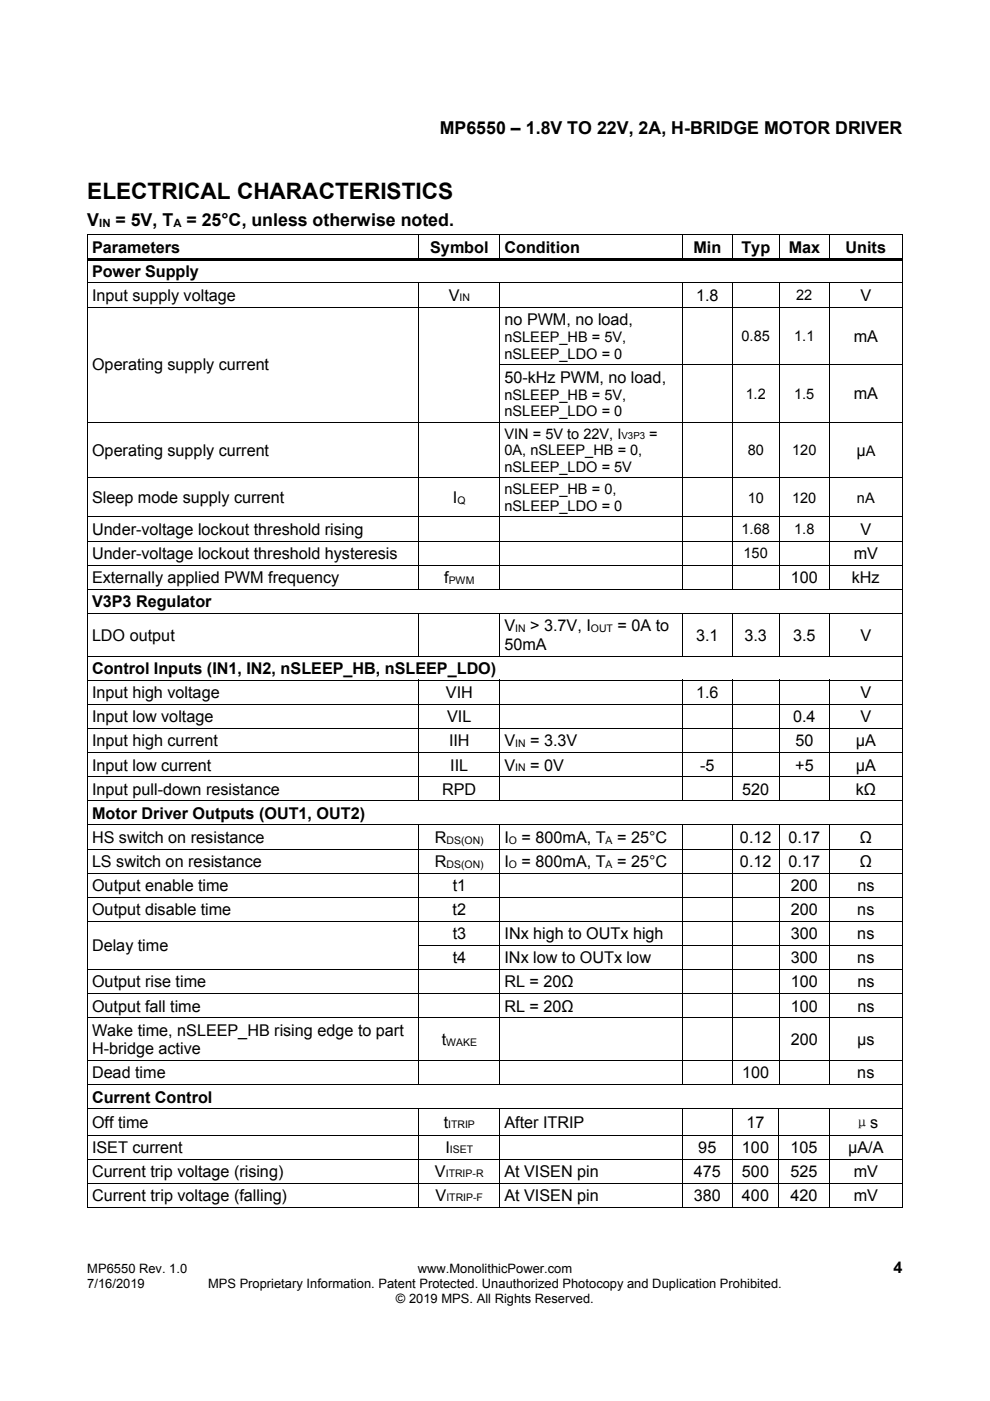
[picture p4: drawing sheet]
<svg xmlns="http://www.w3.org/2000/svg" width="210mm" height="297mm" viewBox="0 0 210 297" stroke-linecap="round" stroke-linejoin="round" font-family="sans-serif">
<defs><g id="words">
<text font-size="4.8" x="18.5" y="42.2">ELECTRICAL CHARACTERISTICS</text>
<g font-size="3.8">
<text x="93.3" y="28.5">MP6550 – 1.8V TO 22V, 2A, H-BRIDGE MOTOR DRIVER</text>
<text x="18.5" y="47.9">V</text>
<text x="24.5" y="47.9">= 5V, T</text>
<text x="39.5" y="47.9">= 25°C, unless otherwise noted.</text>
</g>
<g font-size="3.4">
<text x="19.5" y="53.6">Parameters</text>
<text x="91.2" y="53.6">Symbol</text>
<text x="107" y="53.6">Condition</text>
<text x="147.1" y="53.6">Min</text>
<text x="157.3" y="53.6">Typ</text>
<text x="167.3" y="53.6">Max</text>
<text x="179.4" y="53.6">Units</text>
<text x="19.5" y="58.7">Power Supply</text>
<text x="19.5" y="63.8">Input supply voltage</text>
<text x="95.2" y="63.8">V</text>
<text x="147.6" y="63.8">1.8</text>
<text x="182.5" y="63.8">V</text>
<text x="107" y="68.9">no PWM, no load,</text>
<text x="181.1" y="72.4">mA</text>
<text x="19.5" y="78.5">Operating supply current</text>
<text x="107" y="81.1">50-kHz PWM, no load,</text>
<text x="181.1" y="84.7">mA</text>
<text x="19.5" y="96.7">Operating supply current</text>
<text x="181.6" y="96.7">μA</text>
<text x="19.5" y="106.7">Sleep mode supply current</text>
<text x="96.1" y="106.7">I</text>
<text x="19.5" y="113.4">Under-voltage lockout threshold rising</text>
<text x="182.5" y="113.4">V</text>
<text x="19.5" y="118.5">Under-voltage lockout threshold hysteresis</text>
<text x="181.1" y="118.5">mV</text>
<text x="19.5" y="123.6">Externally applied PWM frequency</text>
<text x="94.2" y="123.6">f</text>
<text x="167.7" y="123.6">100</text>
<text x="180.7" y="123.6">kHz</text>
<text x="19.5" y="128.8">V3P3 Regulator</text>
<text x="19.5" y="135.8">LDO output</text>
<text x="107" y="137.8">50mA</text>
<text x="107" y="133.8">V</text>
<text x="112.5" y="133.8">&gt; 3.7V, I</text>
<text x="131" y="133.8">= 0A to</text>
<text x="147.6" y="135.8">3.1</text>
<text x="157.9" y="135.8">3.3</text>
<text x="168.2" y="135.8">3.5</text>
<text x="182.5" y="135.8">V</text>
<text x="19.5" y="142.9">Control Inputs (IN1, IN2, nSLEEP_HB, nSLEEP_LDO)</text>
<text x="19.5" y="148">Input high voltage</text>
<text x="94.6" y="148">VIH</text>
<text x="147.7" y="148">1.6</text>
<text x="182.5" y="148">V</text>
<text x="19.5" y="153.1">Input low voltage</text>
<text x="94.8" y="153.1">VIL</text>
<text x="168.2" y="153.1">0.4</text>
<text x="182.5" y="153.1">V</text>
<text x="19.5" y="158.2">Input high current</text>
<text x="95.2" y="158.2">IIH</text>
<text x="107" y="158.2">V</text>
<text x="112.5" y="158.2">= 3.3V</text>
<text x="168.7" y="158.2">50</text>
<text x="181.5" y="158.2">μA</text>
<text x="19.5" y="163.4">Input low current</text>
<text x="95.5" y="163.4">IIL</text>
<text x="107" y="163.4">V</text>
<text x="112.5" y="163.4">= 0V</text>
<text x="148.5" y="163.4">-5</text>
<text x="168.7" y="163.4">+5</text>
<text x="181.5" y="163.4">μA</text>
<text x="19.5" y="168.5">Input pull-down resistance</text>
<text x="19.5" y="173.6">Motor Driver Outputs (OUT1, OUT2)</text>
<text x="93.8" y="168.5">RPD</text>
<text x="157.4" y="168.5">520</text>
<text x="181.5" y="168.5">kΩ</text>
<text x="19.5" y="178.7">HS switch on resistance</text>
<text x="92.2" y="178.7">R</text>
<text x="107" y="178.7">I</text>
<text x="110.6" y="178.7">= 800mA, T</text>
<text x="130.9" y="178.7">= 25°C</text>
<text x="156.9" y="178.7">0.12</text>
<text x="167.3" y="178.7">0.17</text>
<text x="182.4" y="178.7">Ω</text>
<text x="19.5" y="183.8">LS switch on resistance</text>
<text x="92.3" y="183.8">R</text>
<text x="107" y="183.8">I</text>
<text x="110.6" y="183.8">= 800mA, T</text>
<text x="130.9" y="183.8">= 25°C</text>
<text x="156.9" y="183.8">0.12</text>
<text x="167.3" y="183.8">0.17</text>
<text x="182.4" y="183.8">Ω</text>
<text x="19.5" y="188.9">Output enable time</text>
<text x="96" y="188.9">t1</text>
<text x="167.7" y="188.9">200</text>
<text x="181.8" y="188.9">ns</text>
<text x="19.5" y="194">Output disable time</text>
<text x="96" y="194">t2</text>
<text x="167.7" y="194">200</text>
<text x="181.8" y="194">ns</text>
<text x="19.5" y="201.7">Delay time</text>
<text x="96" y="199.1">t3</text>
<text x="107" y="199.1">INx high to OUTx high</text>
<text x="167.7" y="199.1">300</text>
<text x="181.8" y="199.1">ns</text>
<text x="19.5" y="209.4">Output rise time</text>
<text x="96" y="204.2">t4</text>
<text x="107" y="209.4">RL = 20Ω</text>
<text x="107" y="204.2">INx low to OUTx low</text>
<text x="167.7" y="209.4">100</text>
<text x="167.8" y="204.2">300</text>
<text x="181.8" y="204.2">ns</text>
<text x="181.8" y="209.4">ns</text>
<text x="19.5" y="214.5">Output fall time</text>
<text x="107" y="214.5">RL = 20Ω</text>
<text x="167.7" y="214.5">100</text>
<text x="181.8" y="214.5">ns</text>
<text x="19.5" y="219.6">Wake time, nSLEEP_HB rising edge to part</text>
<text x="93.7" y="221.6">t</text>
<text x="167.7" y="221.6">200</text>
<text x="181.8" y="221.6">μs</text>
<text x="19.5" y="223.5">H-bridge active</text>
<text x="19.5" y="228.6">Dead time</text>
<text x="19.5" y="233.8">Current Control</text>
<text x="157.4" y="228.6">100</text>
<text x="181.8" y="228.6">ns</text>
<text x="19.5" y="239.1">Off time</text>
<text x="94.1" y="239.1">t</text>
<text x="107" y="239.1">After ITRIP</text>
<text x="158.3" y="239.1">17</text>
<text x="181.1" y="239.1">μs</text>
<text x="19.5" y="244.5">ISET current</text>
<text x="94.5" y="244.5">I</text>
<text x="148.1" y="244.5">95</text>
<text x="157.4" y="244.5">100</text>
<text x="167.7" y="244.5">105</text>
<text x="179.9" y="244.5">µA/A</text>
<text x="19.5" y="249.6">Current trip voltage (rising)</text>
<text x="92.2" y="249.6">V</text>
<text x="107" y="249.6">At VISEN pin</text>
<text x="147.1" y="249.6">475</text>
<text x="157.4" y="249.6">500</text>
<text x="167.7" y="249.6">525</text>
<text x="181.1" y="249.6">mV</text>
<text x="19.5" y="254.7">Current trip voltage (falling)</text>
<text x="92.4" y="254.7">V</text>
<text x="107" y="254.7">At VISEN pin</text>
<text x="147.1" y="254.7">380</text>
<text x="157.4" y="254.7">400</text>
<text x="167.7" y="254.7">420</text>
<text x="181.1" y="254.7">mV</text>
<text x="189.5" y="269.9">4</text>
</g>
<g font-size="3.1">
<text x="168.9" y="63.6">22</text>
<text x="107" y="72.5">nSLEEP_HB = 5V,</text>
<text x="107" y="76">nSLEEP_LDO = 0</text>
<text x="157.3" y="72.3">0.85</text>
<text x="168.5" y="72.3">1.1</text>
<text x="107" y="84.7">nSLEEP_HB = 5V,</text>
<text x="107" y="88.3">nSLEEP_LDO = 0</text>
<text x="158.2" y="84.5">1.2</text>
<text x="168.4" y="84.5">1.5</text>
<text x="107" y="93">VIN = 5V to 22V, I</text>
<text x="137.7" y="93">=</text>
<text x="107" y="96.5">0A, nSLEEP_HB = 0,</text>
<text x="107" y="100.1">nSLEEP_LDO = 5V</text>
<text x="158.6" y="96.5">80</text>
<text x="168" y="96.5">120</text>
<text x="107" y="104.8">nSLEEP_HB = 0,</text>
<text x="158.6" y="106.6">10</text>
<text x="168" y="106.6">120</text>
<text x="181.8" y="106.6">nA</text>
<text x="107" y="108.3">nSLEEP_LDO = 0</text>
<text x="157.3" y="113.3">1.68</text>
<text x="168.5" y="113.3">1.8</text>
<text x="157.7" y="118.4">150</text>
</g>
<g font-size="2.7">
<text x="18.5" y="269.9">MP6550 Rev. 1.0</text>
<text x="88.6" y="269.9">www.MonolithicPower.com</text>
<text x="18.5" y="273.2">7/16/2019</text>
<text x="44.1" y="273.2">MPS Proprietary Information. Patent Protected. Unauthorized Photocopy and Duplication Prohibited.</text>
<text x="84" y="276.3">© 2019 MPS. All Rights Reserved.</text>
</g>
<g font-size="2.4">
<text x="21" y="48.2">IN</text>
<text x="36.8" y="48.2">A</text>
</g>
<g font-size="2.2">
<text x="97.5" y="63.8">IN</text>
<text x="97" y="106.9">Q</text>
<text x="95.2" y="123.8">PWM</text>
<text x="109.3" y="134">IN</text>
<text x="125.3" y="134">OUT</text>
<text x="109.3" y="158.4">IN</text>
<text x="109.3" y="163.5">IN</text>
<text x="94.7" y="178.9">DS(ON)</text>
<text x="107.9" y="178.9">O</text>
<text x="128.5" y="178.9">A</text>
<text x="94.7" y="184">DS(ON)</text>
<text x="107.9" y="184">O</text>
<text x="128.5" y="184">A</text>
<text x="94.6" y="221.7">WAKE</text>
<text x="95.1" y="239.1">ITRIP</text>
<text x="95.4" y="244.5">ISET</text>
<text x="94.6" y="249.6">ITRIP-R</text>
<text x="94.7" y="254.7">ITRIP-F</text>
</g>
<text font-size="2.1" x="131.8" y="93.1">V3P3</text>
</g></defs>
<g fill="#000">
<path d="M18.4 49.7h.2v.7h-.2zM18.4 54.8h.2v.7h-.2zM18.6 54.8h172.7v.5h-172.7zM88.8 49.7h.1v.7h-.1zM105.9 49.7h.2v.7h-.2zM144.7 49.7h.1v.7h-.1zM155.2 49.7h.2v.7h-.2zM165.2 49.7h.2v.7h-.2zM175.8 49.7h.2v.7h-.2zM191.3 49.7h.2v.7h-.2zM191.3 49.7h.2v.1h-.2zM191.3 54.8h.2v.7h-.2z"/>
<path d="M18.4 59.9h.2v.7h-.2zM18.4 65h.2v.7h-.2zM18.4 77.2h.2v.7h-.2zM88.8 59.9h.1v.7h-.1zM88.8 65h.1v.7h-.1zM88.8 77.2h.1v.7h-.1zM105.9 59.9h.2v.7h-.2zM105.9 65h.2v.7h-.2zM105.9 77.2h.2v.7h-.2zM144.7 59.9h.1v.7h-.1zM144.7 65h.1v.7h-.1zM144.7 77.2h.1v.7h-.1z"/>
<path d="M155.2 59.9h.2v.7h-.2zM155.2 65h.2v.7h-.2zM155.2 77.2h.2v.7h-.2zM165.2 59.9h.2v.7h-.2zM165.2 65h.2v.7h-.2zM165.2 77.2h.2v.7h-.2zM175.8 59.9h.2v.7h-.2zM175.8 65h.2v.7h-.2zM175.8 77.2h.2v.7h-.2zM191.3 59.9h.2v.7h-.2zM191.3 65h.2v.7h-.2zM191.3 77.2h.2v.7h-.2z"/>
<path d="M18.4 89.4h.2v.7h-.2zM88.8 89.4h.1v.7h-.1zM105.9 89.4h.2v.7h-.2zM144.7 89.4h.1v.7h-.1zM155.2 89.4h.2v.7h-.2zM165.2 89.4h.2v.7h-.2zM175.8 89.4h.2v.7h-.2zM191.3 89.4h.2v.7h-.2zM18.4 101.3h.2v.6h-.2zM18.4 109.5h.2v.7h-.2zM18.4 114.6h.2v.7h-.2zM88.8 101.3h.1v.6h-.1z"/>
<path d="M88.8 109.5h.1v.7h-.1zM88.8 114.6h.1v.7h-.1zM105.9 101.3h.2v.6h-.2zM105.9 109.5h.2v.7h-.2zM105.9 114.6h.2v.7h-.2zM144.7 101.3h.1v.6h-.1zM144.7 109.5h.1v.7h-.1zM144.7 114.6h.1v.7h-.1zM155.2 101.3h.2v.6h-.2zM155.2 109.5h.2v.7h-.2zM155.2 114.6h.2v.7h-.2zM165.2 101.3h.2v.6h-.2z"/>
<path d="M165.2 109.5h.2v.7h-.2zM165.2 114.6h.2v.7h-.2zM175.8 101.3h.2v.6h-.2zM175.8 109.5h.2v.7h-.2zM175.8 114.6h.2v.7h-.2zM191.3 101.3h.2v.6h-.2zM191.3 109.5h.2v.7h-.2zM191.3 114.6h.2v.7h-.2zM18.4 119.8h.2v.6h-.2zM18.4 124.9h.2v.6h-.2zM18.4 130h.2v.6h-.2zM18.4 139h.2v.7h-.2z"/>
<path d="M88.8 119.8h.1v.6h-.1zM88.8 130h.1v.6h-.1zM105.9 119.8h.2v.6h-.2zM105.9 130h.2v.6h-.2zM144.7 119.8h.1v.6h-.1zM144.7 130h.1v.6h-.1zM155.2 119.8h.2v.6h-.2zM155.2 130h.2v.6h-.2zM165.2 119.8h.2v.6h-.2zM165.2 130h.2v.6h-.2zM175.8 119.8h.2v.6h-.2zM175.8 130h.2v.6h-.2z"/>
<path d="M191.3 119.8h.2v.6h-.2zM191.3 124.9h.2v.6h-.2zM191.3 130h.2v.6h-.2zM191.3 139h.2v.7h-.2zM18.4 144.1h.2v.7h-.2zM18.4 149.2h.2v.7h-.2zM18.4 154.4h.2v.6h-.2zM88.8 144.1h.1v.7h-.1zM88.8 149.2h.1v.7h-.1zM88.8 154.4h.1v.6h-.1zM105.9 144.1h.2v.7h-.2zM105.9 149.2h.2v.7h-.2z"/>
<path d="M105.9 154.4h.2v.6h-.2zM144.7 144.1h.1v.7h-.1zM144.7 149.2h.1v.7h-.1zM144.7 154.4h.1v.6h-.1zM155.2 144.1h.2v.7h-.2zM155.2 149.2h.2v.7h-.2zM155.2 154.4h.2v.6h-.2zM165.2 144.1h.2v.7h-.2zM165.2 149.2h.2v.7h-.2zM165.2 154.4h.2v.6h-.2zM175.8 144.1h.2v.7h-.2zM175.8 149.2h.2v.7h-.2z"/>
<path d="M175.8 154.4h.2v.6h-.2zM191.3 144.1h.2v.7h-.2zM191.3 149.2h.2v.7h-.2zM191.3 154.4h.2v.6h-.2zM18.4 159.5h.2v.7h-.2zM18.4 164.6h.2v.7h-.2zM18.4 169.7h.2v.7h-.2zM18.4 174.8h.2v.7h-.2zM88.8 159.5h.1v.7h-.1zM88.8 164.6h.1v.7h-.1zM88.8 174.8h.1v.7h-.1zM105.9 159.5h.2v.7h-.2z"/>
<path d="M105.9 164.6h.2v.7h-.2zM105.9 174.8h.2v.7h-.2zM144.7 159.5h.1v.7h-.1zM144.7 164.6h.1v.7h-.1zM144.7 174.8h.1v.7h-.1zM155.2 159.5h.2v.7h-.2zM155.2 164.6h.2v.7h-.2zM155.2 174.8h.2v.7h-.2zM165.2 159.5h.2v.7h-.2zM165.2 164.6h.2v.7h-.2zM165.2 174.8h.2v.7h-.2zM175.8 159.5h.2v.7h-.2z"/>
<path d="M175.8 164.6h.2v.7h-.2zM175.8 174.8h.2v.7h-.2zM191.3 159.5h.2v.7h-.2zM191.3 164.6h.2v.7h-.2zM191.3 169.7h.2v.7h-.2zM191.3 174.8h.2v.7h-.2zM18.4 179.9h.2v.7h-.2zM18.4 185h.2v.7h-.2zM18.4 190.1h.2v.7h-.2zM18.4 195.3h.2v.6h-.2zM88.8 179.9h.1v.7h-.1zM88.8 185h.1v.7h-.1z"/>
<path d="M88.8 190.1h.1v.7h-.1zM88.8 195.3h.1v.6h-.1zM105.9 179.9h.2v.7h-.2zM105.9 185h.2v.7h-.2zM105.9 190.1h.2v.7h-.2zM105.9 195.3h.2v.6h-.2zM144.7 179.9h.1v.7h-.1zM144.7 185h.1v.7h-.1zM144.7 190.1h.1v.7h-.1zM144.7 195.3h.1v.6h-.1zM155.2 179.9h.2v.7h-.2zM155.2 185h.2v.7h-.2z"/>
<path d="M155.2 190.1h.2v.7h-.2zM155.2 195.3h.2v.6h-.2zM165.2 179.9h.2v.7h-.2zM165.2 185h.2v.7h-.2zM165.2 190.1h.2v.7h-.2zM165.2 195.3h.2v.6h-.2zM175.8 179.9h.2v.7h-.2zM175.8 185h.2v.7h-.2zM175.8 190.1h.2v.7h-.2zM175.8 195.3h.2v.6h-.2zM191.3 179.9h.2v.7h-.2zM191.3 185h.2v.7h-.2z"/>
<path d="M191.3 190.1h.2v.7h-.2zM191.3 195.3h.2v.6h-.2zM18.4 200.4h.2v.6h-.2zM18.4 205.5h.2v.6h-.2zM18.4 210.6h.2v.7h-.2zM18.4 215.7h.2v.7h-.2zM88.8 200.4h.1v.6h-.1zM88.8 205.5h.1v.6h-.1zM88.8 210.6h.1v.7h-.1zM88.8 215.7h.1v.7h-.1zM105.9 200.4h.2v.6h-.2zM105.9 205.5h.2v.6h-.2z"/>
<path d="M105.9 210.6h.2v.7h-.2zM105.9 215.7h.2v.7h-.2zM144.7 200.4h.1v.6h-.1zM144.7 205.5h.1v.6h-.1zM144.7 210.6h.1v.7h-.1zM144.7 215.7h.1v.7h-.1zM155.2 200.4h.2v.6h-.2zM155.2 205.5h.2v.6h-.2zM155.2 210.6h.2v.7h-.2zM155.2 215.7h.2v.7h-.2zM165.2 200.4h.2v.6h-.2zM165.2 205.5h.2v.6h-.2z"/>
<path d="M165.2 210.6h.2v.7h-.2zM165.2 215.7h.2v.7h-.2zM175.8 200.4h.2v.6h-.2zM175.8 205.5h.2v.6h-.2zM175.8 210.6h.2v.7h-.2zM175.8 215.7h.2v.7h-.2zM191.3 200.4h.2v.6h-.2zM191.3 205.5h.2v.6h-.2zM191.3 210.6h.2v.7h-.2zM191.3 215.7h.2v.7h-.2zM18.4 224.8h.2v.6h-.2zM18.4 229.9h.2v.6h-.2z"/>
<path d="M18.4 235h.2v.7h-.2zM88.8 224.8h.1v.6h-.1zM88.8 235h.1v.7h-.1zM105.9 224.8h.2v.6h-.2zM105.9 235h.2v.7h-.2zM144.7 224.8h.1v.6h-.1zM144.7 235h.1v.7h-.1zM155.2 224.8h.2v.6h-.2zM155.2 235h.2v.7h-.2zM165.1 235h.2v.7h-.2zM165.2 224.8h.2v.6h-.2zM175.8 224.8h.2v.6h-.2z"/>
<path d="M175.8 235h.2v.7h-.2zM191.3 224.8h.2v.6h-.2zM191.3 229.9h.2v.6h-.2zM191.3 235h.2v.7h-.2zM18.4 240.6h.2v.7h-.2zM18.4 245.7h.2v.7h-.2zM18.4 250.8h.2v.7h-.2zM88.8 240.6h.1v.7h-.1zM88.8 245.7h.1v.7h-.1zM88.8 250.8h.1v.7h-.1zM105.9 240.6h.2v.7h-.2zM105.9 245.7h.2v.7h-.2z"/>
<path d="M105.9 250.8h.2v.7h-.2zM144.7 240.6h.1v.7h-.1zM144.7 245.7h.1v.7h-.1zM144.7 250.8h.1v.7h-.1zM155.2 240.6h.2v.7h-.2zM155.2 245.7h.2v.7h-.2zM155.2 250.8h.2v.7h-.2zM165.1 240.6h.2v.7h-.2zM165.1 245.7h.2v.7h-.2zM165.1 250.8h.2v.7h-.2zM175.8 240.6h.2v.7h-.2zM175.8 245.7h.2v.7h-.2z"/>
<path d="M175.8 250.8h.2v.7h-.2zM191.3 240.6h.2v.7h-.2zM191.3 245.7h.2v.7h-.2zM191.3 250.8h.2v.7h-.2zM191.3 255.9h.2v.2h-.2z"/>
</g>
<g fill="none" stroke="#000" stroke-width=".21">
<path d="M18.4 49.8h70.4M18.5 50.4v4.4M18.5 55.5v4.4M18.6 60h70.2M88.9 50.4v4.4M88.9 49.8h17M88.9 60h17M106 50.4v4.4M106.1 49.8h38.6M106.1 60h38.6M144.7 50.4v4.4M144.8 49.8h10.4"/>
<path d="M144.8 60h10.4M155.3 50.4v4.4M155.4 49.8h9.8M155.4 60h9.8M165.3 50.4v4.4M165.4 49.8h10.4M165.4 60h10.4M175.9 50.4v4.4M176 49.8h15.3M176 60h15.3M191.4 50.4v4.4M191.4 55.5v4.4"/>
<path d="M18.5 60.6v4.4M18.5 65.7v11.5M18.5 77.9v11.5M18.6 65.1h70.2M88.9 60.6v4.4M88.9 65.7v11.5M88.9 77.9v11.5M88.9 65.1h17M106 60.6v4.4M106 65.7v11.5M106 77.9v11.5M106.1 65.1h38.6"/>
<path d="M106.1 77.3h38.6M144.7 60.6v4.4M144.7 65.7v11.5M144.7 77.9v11.5M144.8 65.1h10.4M144.8 77.3h10.4M155.3 60.6v4.4M155.3 65.7v11.5M155.3 77.9v11.5M155.4 65.1h9.8M155.4 77.3h9.8M165.3 60.6v4.4"/>
<path d="M165.3 65.7v11.5M165.3 77.9v11.5M165.4 65.1h10.4M165.4 77.3h10.4M175.9 60.6v4.4M175.9 65.7v11.5M175.9 77.9v11.5M176 65.1h15.3M176 77.3h15.3M191.4 60.6v4.4M191.4 65.7v11.5M191.4 77.9v11.5"/>
<path d="M18.5 90.1v11.2M18.6 89.5h70.2M88.9 90.1v11.2M88.9 89.5h17M106 90.1v11.2M106.1 89.5h38.6M144.7 90.1v11.2M144.8 89.5h10.4M155.3 90.1v11.2M155.4 89.5h9.8M165.3 90.1v11.2M165.4 89.5h10.4"/>
<path d="M175.9 90.1v11.2M176 89.5h15.3M191.4 90.1v11.2M18.5 101.9v7.6M18.5 110.2v4.4M18.5 115.3v4.5M18.6 101.3h70.2M18.6 109.6h70.2M18.6 114.7h70.2M18.6 119.8h70.2M88.9 101.9v7.6M88.9 110.2v4.4"/>
<path d="M88.9 115.3v4.5M88.9 101.3h17M88.9 109.6h17M88.9 114.7h17M88.9 119.8h17M106 101.9v7.6M106 110.2v4.4M106 115.3v4.5M106.1 101.3h38.6M106.1 109.6h38.6M106.1 114.7h38.6M106.1 119.8h38.6"/>
<path d="M144.7 101.9v7.6M144.7 110.2v4.4M144.7 115.3v4.5M144.8 101.3h10.4M144.8 109.6h10.4M144.8 114.7h10.4M144.8 119.8h10.4M155.3 101.9v7.6M155.3 110.2v4.4M155.3 115.3v4.5M155.4 101.3h9.8M155.4 109.6h9.8"/>
<path d="M155.4 114.7h9.8M155.4 119.8h9.8M165.3 101.9v7.6M165.3 110.2v4.4M165.3 115.3v4.5M165.4 101.3h10.4M165.4 109.6h10.4M165.4 114.7h10.4M165.4 119.8h10.4M175.9 101.9v7.6M175.9 110.2v4.4M175.9 115.3v4.5"/>
<path d="M176 101.3h15.3M176 109.6h15.3M176 114.7h15.3M176 119.8h15.3M191.4 101.9v7.6M191.4 110.2v4.4M191.4 115.3v4.5M18.5 120.4v4.5M18.5 125.5v4.5M18.5 130.6v8.4M18.5 139.7v4.4M18.6 124.9h172.7"/>
<path d="M18.6 130h70.2M18.6 139.1h172.7M88.9 120.4v4.5M88.9 130.6v8.4M88.9 130h17M106 120.4v4.5M106 130.6v8.4M106.1 130h38.6M144.7 120.4v4.5M144.7 130.6v8.4M144.8 130h10.4M155.3 120.4v4.5"/>
<path d="M155.3 130.6v8.4M155.4 130h9.8M165.3 120.4v4.5M165.3 130.6v8.4M165.4 130h10.4M175.9 120.4v4.5M175.9 130.6v8.4M176 130h15.3M191.4 120.4v4.5M191.4 125.5v4.5M191.4 130.6v8.4M191.4 139.7v4.4"/>
<path d="M18.5 144.8v4.4M18.5 149.9v4.5M18.5 155v4.5M18.6 144.2h70.2M18.6 149.3h70.2M18.6 154.4h70.2M18.6 159.6h70.2M88.9 144.8v4.4M88.9 149.9v4.5M88.9 155v4.5M88.9 144.2h17M88.9 149.3h17"/>
<path d="M88.9 154.4h17M88.9 159.6h17M106 144.8v4.4M106 149.9v4.5M106 155v4.5M106.1 144.2h38.6M106.1 149.3h38.6M106.1 154.4h38.6M106.1 159.6h38.6M144.7 144.8v4.4M144.7 149.9v4.5M144.7 155v4.5"/>
<path d="M144.8 144.2h10.4M144.8 149.3h10.4M144.8 154.4h10.4M144.8 159.6h10.4M155.3 144.8v4.4M155.3 149.9v4.5M155.3 155v4.5M155.4 144.2h9.8M155.4 149.3h9.8M155.4 154.4h9.8M155.4 159.6h9.8M165.3 144.8v4.4"/>
<path d="M165.3 149.9v4.5M165.3 155v4.5M165.4 144.2h10.4M165.4 149.3h10.4M165.4 154.4h10.4M165.4 159.6h10.4M175.9 144.8v4.4M175.9 149.9v4.5M175.9 155v4.5M176 144.2h15.3M176 149.3h15.3M176 154.4h15.3"/>
<path d="M176 159.6h15.3M191.4 144.8v4.4M191.4 149.9v4.5M191.4 155v4.5M18.5 160.2v4.4M18.5 165.3v4.4M18.5 170.4v4.4M18.5 175.5v4.4M18.6 164.7h70.2M18.6 169.8h172.7M18.6 174.9h70.2M88.9 160.2v4.4"/>
<path d="M88.9 165.3v4.4M88.9 175.5v4.4M88.9 164.7h17M88.9 174.9h17M106 160.2v4.4M106 165.3v4.4M106 175.5v4.4M106.1 164.7h38.6M106.1 174.9h38.6M144.7 160.2v4.4M144.7 165.3v4.4M144.7 175.5v4.4"/>
<path d="M144.8 164.7h10.4M144.8 174.9h10.4M155.3 160.2v4.4M155.3 165.3v4.4M155.3 175.5v4.4M155.4 164.7h9.8M155.4 174.9h9.8M165.3 160.2v4.4M165.3 165.3v4.4M165.3 175.5v4.4M165.4 164.7h10.4M165.4 174.9h10.4"/>
<path d="M175.9 160.2v4.4M175.9 165.3v4.4M175.9 175.5v4.4M176 164.7h15.3M176 174.9h15.3M191.4 160.2v4.4M191.4 165.3v4.4M191.4 170.4v4.4M191.4 175.5v4.4M18.5 180.6v4.4M18.5 185.7v4.4M18.5 190.8v4.5"/>
<path d="M18.5 195.9v4.5M18.6 180h70.2M18.6 185.1h70.2M18.6 190.2h70.2M18.6 195.3h70.2M88.9 180.6v4.4M88.9 185.7v4.4M88.9 190.8v4.5M88.9 195.9v4.5M88.9 180h17M88.9 185.1h17M88.9 190.2h17"/>
<path d="M88.9 195.3h17M106 180.6v4.4M106 185.7v4.4M106 190.8v4.5M106 195.9v4.5M106.1 180h38.6M106.1 185.1h38.6M106.1 190.2h38.6M106.1 195.3h38.6M144.7 180.6v4.4M144.7 185.7v4.4M144.7 190.8v4.5"/>
<path d="M144.7 195.9v4.5M144.8 180h10.4M144.8 185.1h10.4M144.8 190.2h10.4M144.8 195.3h10.4M155.3 180.6v4.4M155.3 185.7v4.4M155.3 190.8v4.5M155.3 195.9v4.5M155.4 180h9.8M155.4 185.1h9.8M155.4 190.2h9.8"/>
<path d="M155.4 195.3h9.8M165.3 180.6v4.4M165.3 185.7v4.4M165.3 190.8v4.5M165.3 195.9v4.5M165.4 180h10.4M165.4 185.1h10.4M165.4 190.2h10.4M165.4 195.3h10.4M175.9 180.6v4.4M175.9 185.7v4.4M175.9 190.8v4.5"/>
<path d="M175.9 195.9v4.5M176 180h15.3M176 185.1h15.3M176 190.2h15.3M176 195.3h15.3M191.4 180.6v4.4M191.4 185.7v4.4M191.4 190.8v4.5M191.4 195.9v4.5M18.5 201v4.5M18.5 206.1v4.5M18.5 211.3v4.4"/>
<path d="M18.5 216.4v8.4M18.6 205.5h70.2M18.6 210.7h70.2M18.6 215.8h70.2M88.9 201v4.5M88.9 206.1v4.5M88.9 211.3v4.4M88.9 216.4v8.4M88.9 200.4h17M88.9 205.5h17M88.9 210.7h17M88.9 215.8h17"/>
<path d="M106 201v4.5M106 206.1v4.5M106 211.3v4.4M106 216.4v8.4M106.1 200.4h38.6M106.1 205.5h38.6M106.1 210.7h38.6M106.1 215.8h38.6M144.7 201v4.5M144.7 206.1v4.5M144.7 211.3v4.4M144.7 216.4v8.4"/>
<path d="M144.8 200.4h10.4M144.8 205.5h10.4M144.8 210.7h10.4M144.8 215.8h10.4M155.3 201v4.5M155.3 206.1v4.5M155.3 211.3v4.4M155.3 216.4v8.4M155.4 200.4h9.8M155.4 205.5h9.8M155.4 210.7h9.8M155.4 215.8h9.8"/>
<path d="M165.3 201v4.5M165.3 206.1v4.5M165.3 211.3v4.4M165.3 216.4v8.4M165.4 200.4h10.4M165.4 205.5h10.4M165.4 210.7h10.4M165.4 215.8h10.4M175.9 201v4.5M175.9 206.1v4.5M175.9 211.3v4.4M175.9 216.4v8.4"/>
<path d="M176 200.4h15.3M176 205.5h15.3M176 210.7h15.3M176 215.8h15.3M191.4 201v4.5M191.4 206.1v4.5M191.4 211.3v4.4M191.4 216.4v8.4M18.5 225.4v4.5M18.5 230.5v4.5M18.5 235.7v4.9M18.6 224.8h70.2"/>
<path d="M18.6 230h172.7M18.6 235.1h70.2M88.9 225.4v4.5M88.9 235.7v4.9M88.9 224.8h17M88.9 235.1h17M106 225.4v4.5M106 235.7v4.9M106.1 224.8h38.6M106.1 235.1h38.6M144.7 225.4v4.5M144.7 235.7v4.9"/>
<path d="M144.8 224.8h10.4M144.8 235.1h10.4M155.3 225.4v4.5M155.3 235.7v4.9M155.4 224.8h9.8M155.4 235.1h9.7M165.2 235.7v4.9M165.3 235.1h10.5M165.3 225.4v4.5M165.4 224.8h10.4M175.9 225.4v4.5M175.9 235.7v4.9"/>
<path d="M176 224.8h15.3M176 235.1h15.3M191.4 225.4v4.5M191.4 230.5v4.5M191.4 235.7v4.9M18.4 256h70.4M18.5 241.3v4.4M18.5 246.4v4.4M18.5 251.5v4.6M18.6 240.7h70.2M18.6 245.8h70.2M18.6 250.9h70.2"/>
<path d="M88.9 241.3v4.4M88.9 246.4v4.4M88.9 251.5v4.6M88.9 240.7h17M88.9 245.8h17M88.9 250.9h17M88.9 256h17M106 241.3v4.4M106 246.4v4.4M106 251.5v4.6M106.1 240.7h38.6M106.1 245.8h38.6"/>
<path d="M106.1 250.9h38.6M106.1 256h38.6M144.7 241.3v4.4M144.7 246.4v4.4M144.7 251.5v4.6M144.8 240.7h10.4M144.8 245.8h10.4M144.8 250.9h10.4M144.8 256h10.4M155.3 241.3v4.4M155.3 246.4v4.4M155.3 251.5v4.6"/>
<path d="M155.4 240.7h9.7M155.4 245.8h9.7M155.4 250.9h9.7M155.4 256h9.7M165.2 241.3v4.4M165.2 246.4v4.4M165.2 251.5v4.6M165.3 240.7h10.5M165.3 245.8h10.5M165.3 250.9h10.5M165.3 256h10.5M175.9 241.3v4.4"/>
<path d="M175.9 246.4v4.4M175.9 251.5v4.6M176 240.7h15.3M176 245.8h15.3M176 250.9h15.3M176 256h15.3M191.4 241.3v4.4M191.4 246.4v4.4M191.4 251.5v4.6"/>
</g>
<use href="#words"/>
</svg>
